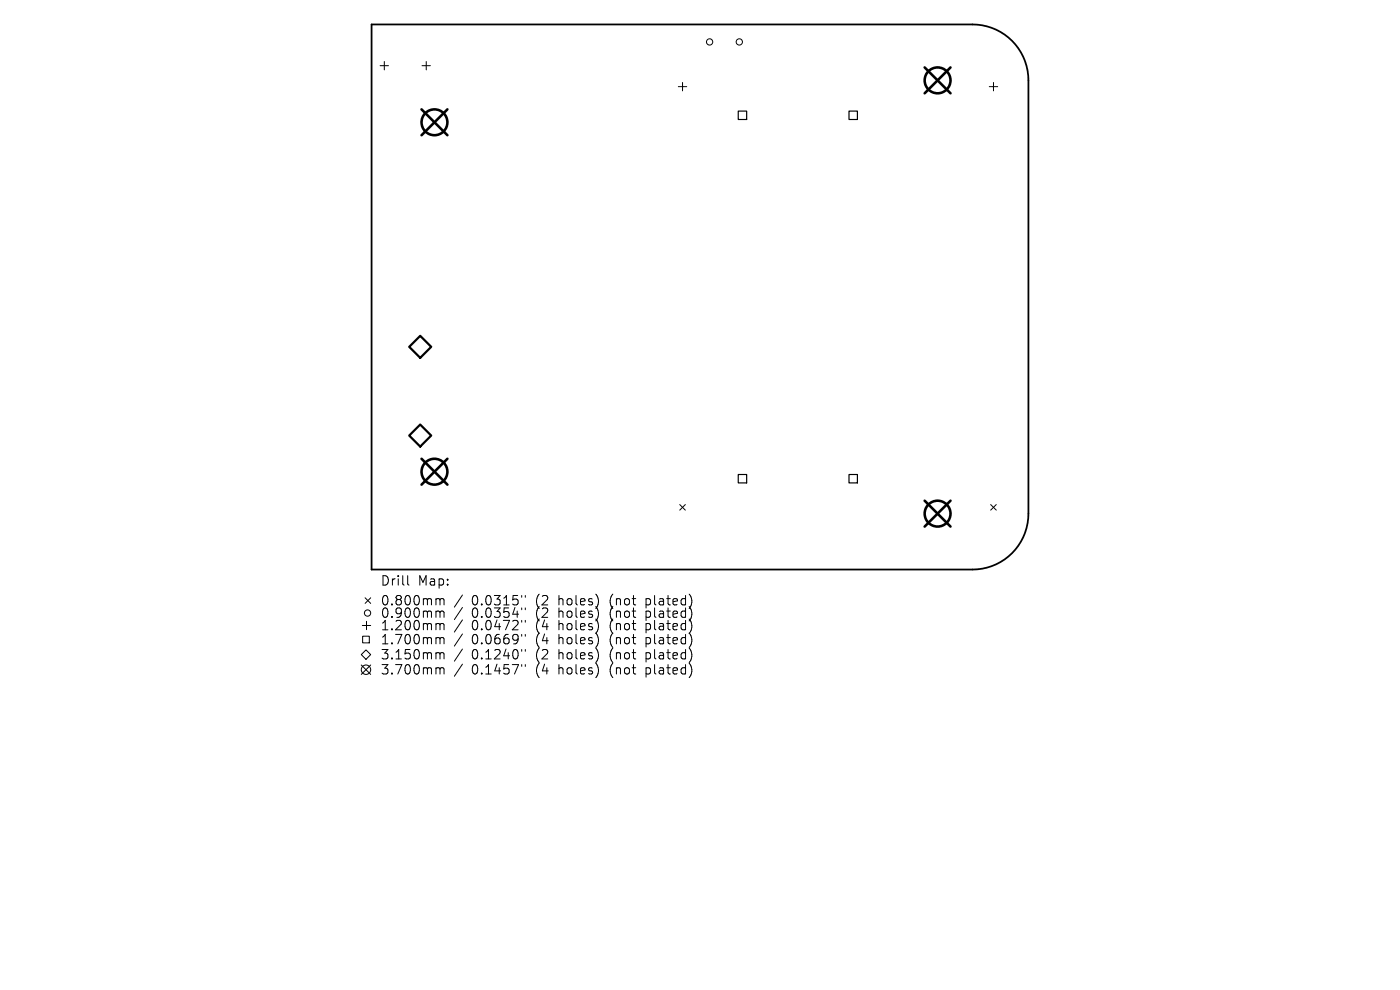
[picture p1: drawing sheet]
<svg xmlns="http://www.w3.org/2000/svg" width="297mm" height="210mm" viewBox="0 0 297 210" stroke-linecap="round" stroke-linejoin="round" font-family="sans-serif">
<defs><g id="words">
<g font-size="2.8">
<text x="80.6" y="124.5">Drill</text>
<text x="88.6" y="124.5">Map:</text>
<text x="80.6" y="128.7">0.800mm</text>
<text x="80.6" y="131.3">0.900mm</text>
<text x="100.1" y="128.7">0.0315&quot;</text>
<text x="100.1" y="131.3">0.0354&quot;</text>
<text x="113.8" y="128.7">(2</text>
<text x="113.8" y="131.3">(2</text>
<text x="118.8" y="128.7">holes)</text>
<text x="118.8" y="131.3">holes)</text>
<text x="129.8" y="128.7">(not</text>
<text x="129.8" y="131.3">(not</text>
<text x="137.6" y="128.7">plated)</text>
<text x="137.6" y="131.3">plated)</text>
<text x="80.6" y="134">1.200mm</text>
<text x="80.6" y="137">1.700mm</text>
<text x="100.1" y="134">0.0472&quot;</text>
<text x="100.1" y="137">0.0669&quot;</text>
<text x="113.8" y="134">(4</text>
<text x="113.8" y="137">(4</text>
<text x="118.8" y="134">holes)</text>
<text x="118.8" y="137">holes)</text>
<text x="129.8" y="134">(not</text>
<text x="129.8" y="137">(not</text>
<text x="137.6" y="134">plated)</text>
<text x="137.6" y="137">plated)</text>
<text x="80.6" y="140.2">3.150mm</text>
<text x="80.6" y="143.4">3.700mm</text>
<text x="100.1" y="140.2">0.1240&quot;</text>
<text x="100.1" y="143.4">0.1457&quot;</text>
<text x="113.8" y="140.2">(2</text>
<text x="113.8" y="143.4">(4</text>
<text x="118.8" y="140.2">holes)</text>
<text x="118.8" y="143.4">holes)</text>
<text x="129.8" y="140.2">(not</text>
<text x="129.8" y="143.4">(not</text>
<text x="137.6" y="140.2">plated)</text>
<text x="137.6" y="143.4">plated)</text>
</g>
</g></defs>
<path d="M78.8 5.2h127.5a11.9 11.9 0 0 1 11.9 11.8v92a11.9 11.9 0 0 1-11.9 11.8h-127.5z" fill="none" stroke="#000" stroke-width=".38"/>
<g fill="none" stroke="#000" stroke-width=".21">
<path d="M80.6 13.9h1.8M81.5 13v1.8M89.5 13.9h1.8M90.4 13v1.8M143.9 18.4h1.8M144.8 17.5v1.8M209.9 18.4h1.8M210.8 17.5v1.8M144.2 107l1.2 1.2M145.4 107l-1.2 1.2M210.2 107l1.2 1.2M211.4 107l-1.2 1.2"/>
<path d="M76.6 138.9l1-1 1 1-1 1zM76.9 132.7h1.7M76.9 135h1.4v1.4h-1.4zM77.5 126.8l1.1 1.2M77.8 131.8v1.8M78.6 126.8l-1.1 1.2M86.5 122.1v1.7l.3 .3M92.8 127h.3l.2 .3M92.8 129.6l.4 .1 .1 .2M92.8 132.3l.4 .1 .1 .2M92.8 135.2h.3l.2 .3M92.8 138.4l.4 .1 .1 .2"/>
<path d="M93.3 127.3l.3-.3 .5 .1 .1 1.2M93.3 127.3v1M93.3 129.9v1.1M93.3 132.6v1M93.3 135.5v1.1M93.3 138.7v1.1M93.3 129.9l.3-.3 .5 .1 .1 1.3M93.3 132.6l.3-.3 .5 .1 .1 1.2M93.3 135.5l.3-.3 .5 .1 .1 1.3M93.3 138.7l.3-.3 .5 .1 .1 1.3M98.1 126.2l-1.7 2.6M98.1 128.9l-1.7 2.5"/>
<path d="M98.1 131.5l-1.7 2.6M98.1 134.5l-1.7 2.6M98.1 137.7l-1.7 2.6M110.7 126.3v.4M110.7 129v.3M110.7 131.6v.4M110.7 134.6v.4M110.7 137.8v.4M111.4 126.3v.4M111.4 129v.3M111.4 131.6v.4M111.4 134.6v.4"/>
<path d="M111.4 137.8v.4M76.6 141.1l2 2M78.6 141.1l-2 2M92.8 141.6l.4 .1 .1 .2M93.3 141.9v1.1M93.3 141.9l.3-.3 .5 .1 .1 1.3M98.1 140.9l-1.7 2.6M110.7 141v.4M111.4 141v.4"/>
<circle cx="150.5" cy="8.9" r=".67"/>
<circle cx="156.8" cy="8.9" r=".67"/>
<circle cx="78" cy="130" r=".67"/>
<circle cx="77.6" cy="142.1" r="1"/>
</g>
<path d="M156.6 23.6h1.8v1.8h-1.8zM180.1 23.6h1.8v1.8h-1.8zM156.6 100.7h1.8v1.7h-1.8zM180.1 100.7h1.8v1.7h-1.8z" fill="none" stroke="#000" stroke-width=".25"/>
<path d="M86.8 73.6l2.3-2.4 2.4 2.4-2.4 2.3zM89.1 90.1l2.4 2.3-2.4 2.3-2.3-2.3z" fill="none" stroke="#000" stroke-width=".47"/>
<g fill="none" stroke="#000" stroke-width=".55">
<path d="M196.2 14.3l5.4 5.5M201.6 14.3l-5.4 5.5M89.4 23.2l5.5 5.5M94.9 23.2l-5.5 5.5M89.4 97.3l5.5 5.5M94.9 97.3l-5.5 5.5M196.2 106.2l5.4 5.5M201.6 106.2l-5.4 5.5"/>
<circle cx="198.9" cy="17" r="2.74"/>
<circle cx="92.2" cy="25.9" r="2.74"/>
<circle cx="92.2" cy="100.1" r="2.74"/>
<circle cx="198.9" cy="109" r="2.74"/>
</g>
<use href="#words"/>
</svg>
